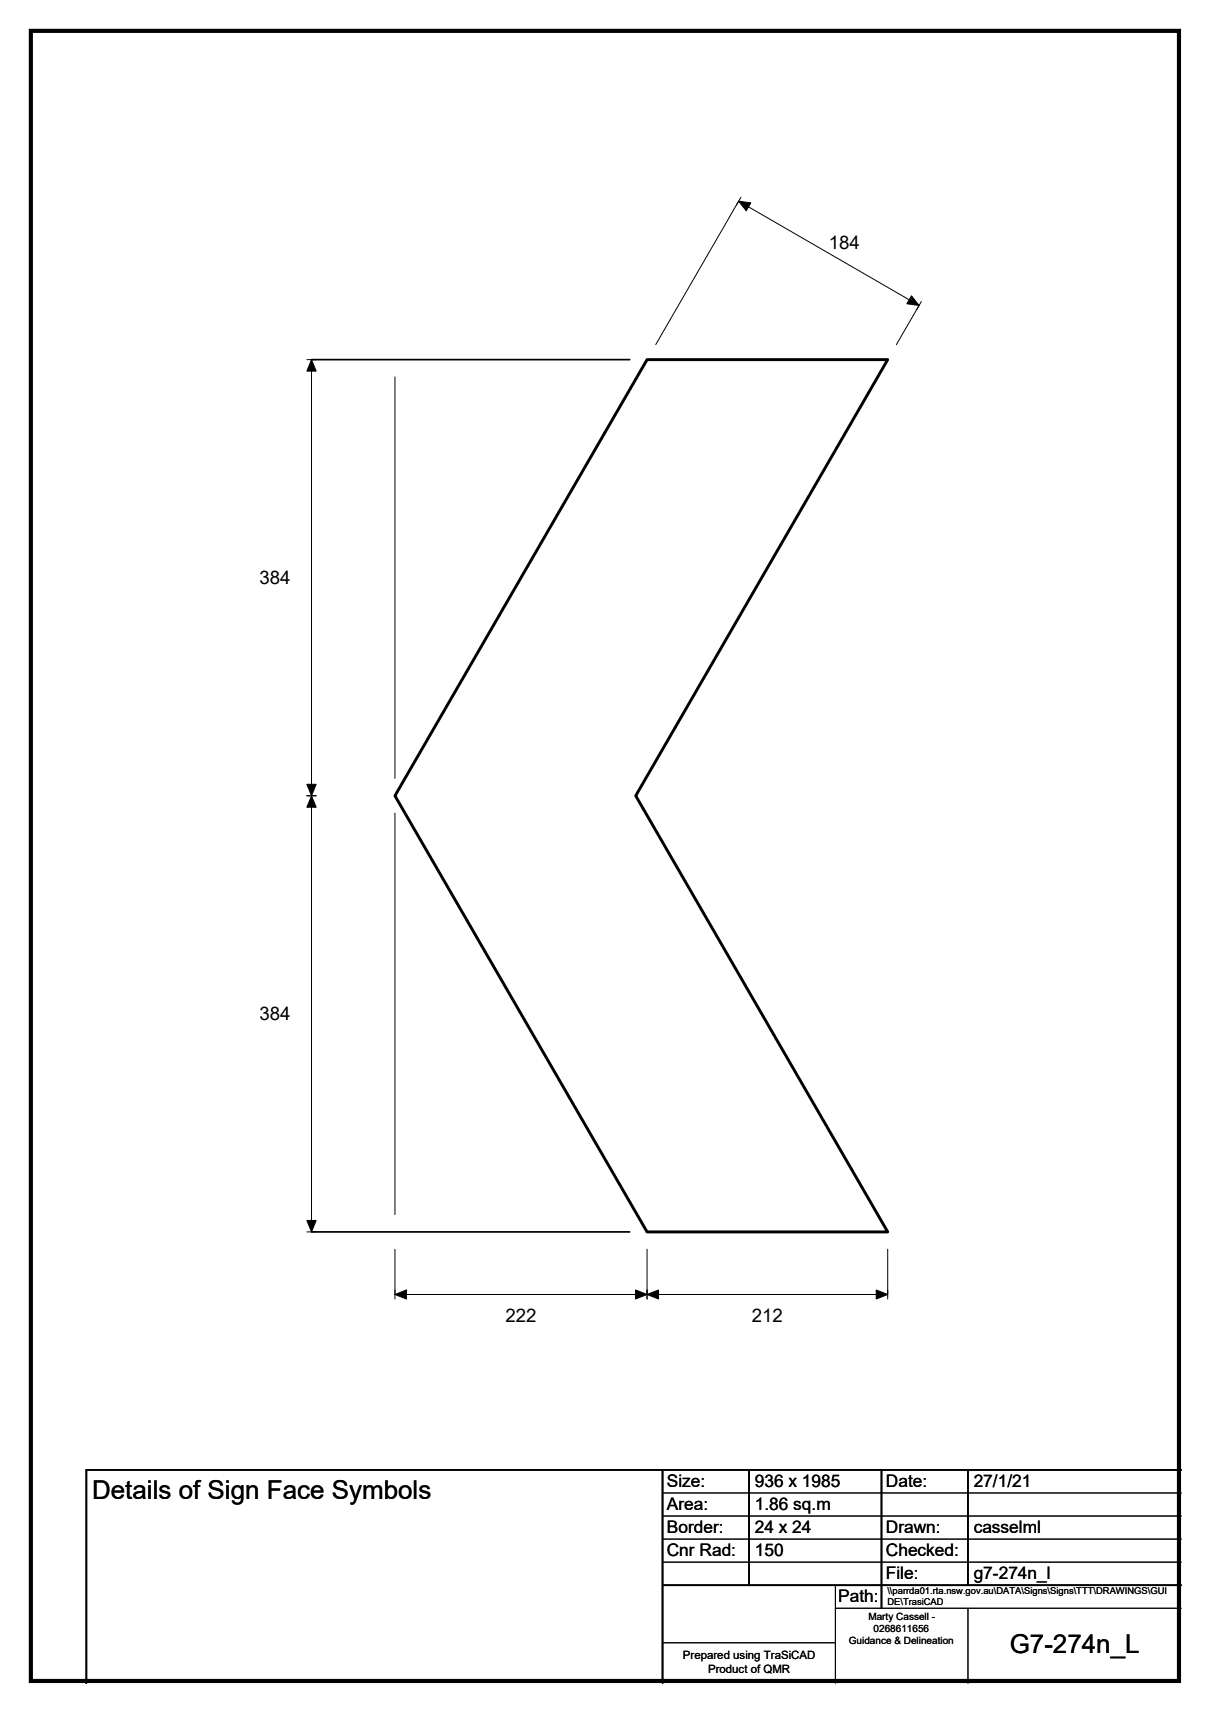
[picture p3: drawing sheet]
<svg xmlns="http://www.w3.org/2000/svg" width="210mm" height="297mm" viewBox="0 0 210 297" stroke-linecap="round" stroke-linejoin="round" font-family="sans-serif">
<defs><g id="words">
<g font-size="4.5">
<text x="16" y="260.1">Details of Sign Face Symbols</text>
<text x="175.2" y="286.9">G7-274n_L</text>
</g>
<g font-size="3.2">
<text x="143.8" y="43.2">184</text>
<text x="45" y="101.3">384</text>
<text x="45" y="177">384</text>
<text x="87.7" y="229.3">222</text>
<text x="130.5" y="229.3">212</text>
</g>
<g font-size="3">
<text x="115.7" y="258">Size:</text>
<text x="131" y="258">936 x 1985</text>
<text x="153.7" y="258">Date:</text>
<text x="169" y="258">27/1/21</text>
<text x="115.7" y="262">Area:</text>
<text x="131" y="262">1.86 sq.m</text>
<text x="115.7" y="266">Border:</text>
<text x="115.7" y="270">Cnr Rad:</text>
<text x="131" y="266">24 x 24</text>
<text x="131" y="270">150</text>
<text x="153.7" y="266">Drawn:</text>
<text x="153.7" y="270">Checked:</text>
<text x="169" y="266">casselml</text>
<text x="153.7" y="274">File:</text>
<text x="169" y="274">g7-274n_l</text>
<text x="145.5" y="278">Path:</text>
</g>
<g font-size="2">
<text x="118.5" y="287.8">Prepared using TraSiCAD</text>
<text x="122.9" y="290.2">Product of QMR</text>
</g>
<g font-size="1.7">
<text x="150.7" y="281.1">Marty Cassell -</text>
<text x="147.3" y="285.2">Guidance &amp; Delineation</text>
<text x="151.6" y="283.1">0268611656</text>
</g>
<g font-size="1.6">
<text x="154" y="276.6">\\parrda01.rta.nsw.gov.au\DATA\Signs\Signs\TTT\DRAWINGS\GUI</text>
<text x="154" y="278.5">DE\TrasiCAD</text>
</g>
</g></defs>
<path d="M54.1 62.4h55.2M54.1 213.7h55.2M115 255v37M130 255v20M153 255v24M168 255v20M205 255h-190v37M115 275h90" fill="none" stroke="#000" stroke-width=".3"/>
<g fill="none" stroke="#000" stroke-width=".17">
<path d="M128.6 34.2l-.8 1.4M113.8 59.8l14.4-24.9 31.3 18.1-3.9 6.8M159.9 52.3l-.8 1.4M53.3 62.4h1.6M54.1 62.4v151.3M68.5 65.4v69.7M53.3 138.1h1.6M68.5 141.1v69.6M53.3 213.7h1.6M68.5 216.7v8.7M112.3 216.7v8.7M154.1 216.7v8.7"/>
<path d="M154.1 224.6h-85.6M115 259h90M115 263h90M115 267h90M115 271h90M145 279h60M145 275v17M168 279v13M115 285h30"/>
</g>
<path d="M128.2 34.9l2.1 .3-.8 1.4zM158.2 51.3l1.3 1.7-2.1-.3zM54.1 62.4l.8 2h-1.6zM53.3 136.1h1.6l-.8 2zM54.1 138.1l.8 2h-1.6zM53.3 211.8h1.6l-.8 1.9zM68.5 224.6l2-.8v1.6zM112.3 224.6l2-.8v1.6zM110.3 223.8l2 .8-2 .8zM152.1 223.8l2 .8-2 .8z" fill="#000" stroke="#000" stroke-width=".17"/>
<path d="M112.3 62.4h41.8l-43.8 75.7 43.8 75.6h-41.8l-43.8-75.6z" fill="none" stroke="#000" stroke-width=".51"/>
<path d="M5.4 5.4h199.2v286.3h-199.2z" fill="none" stroke="#000" stroke-width=".72"/>
<use href="#words"/>
</svg>
